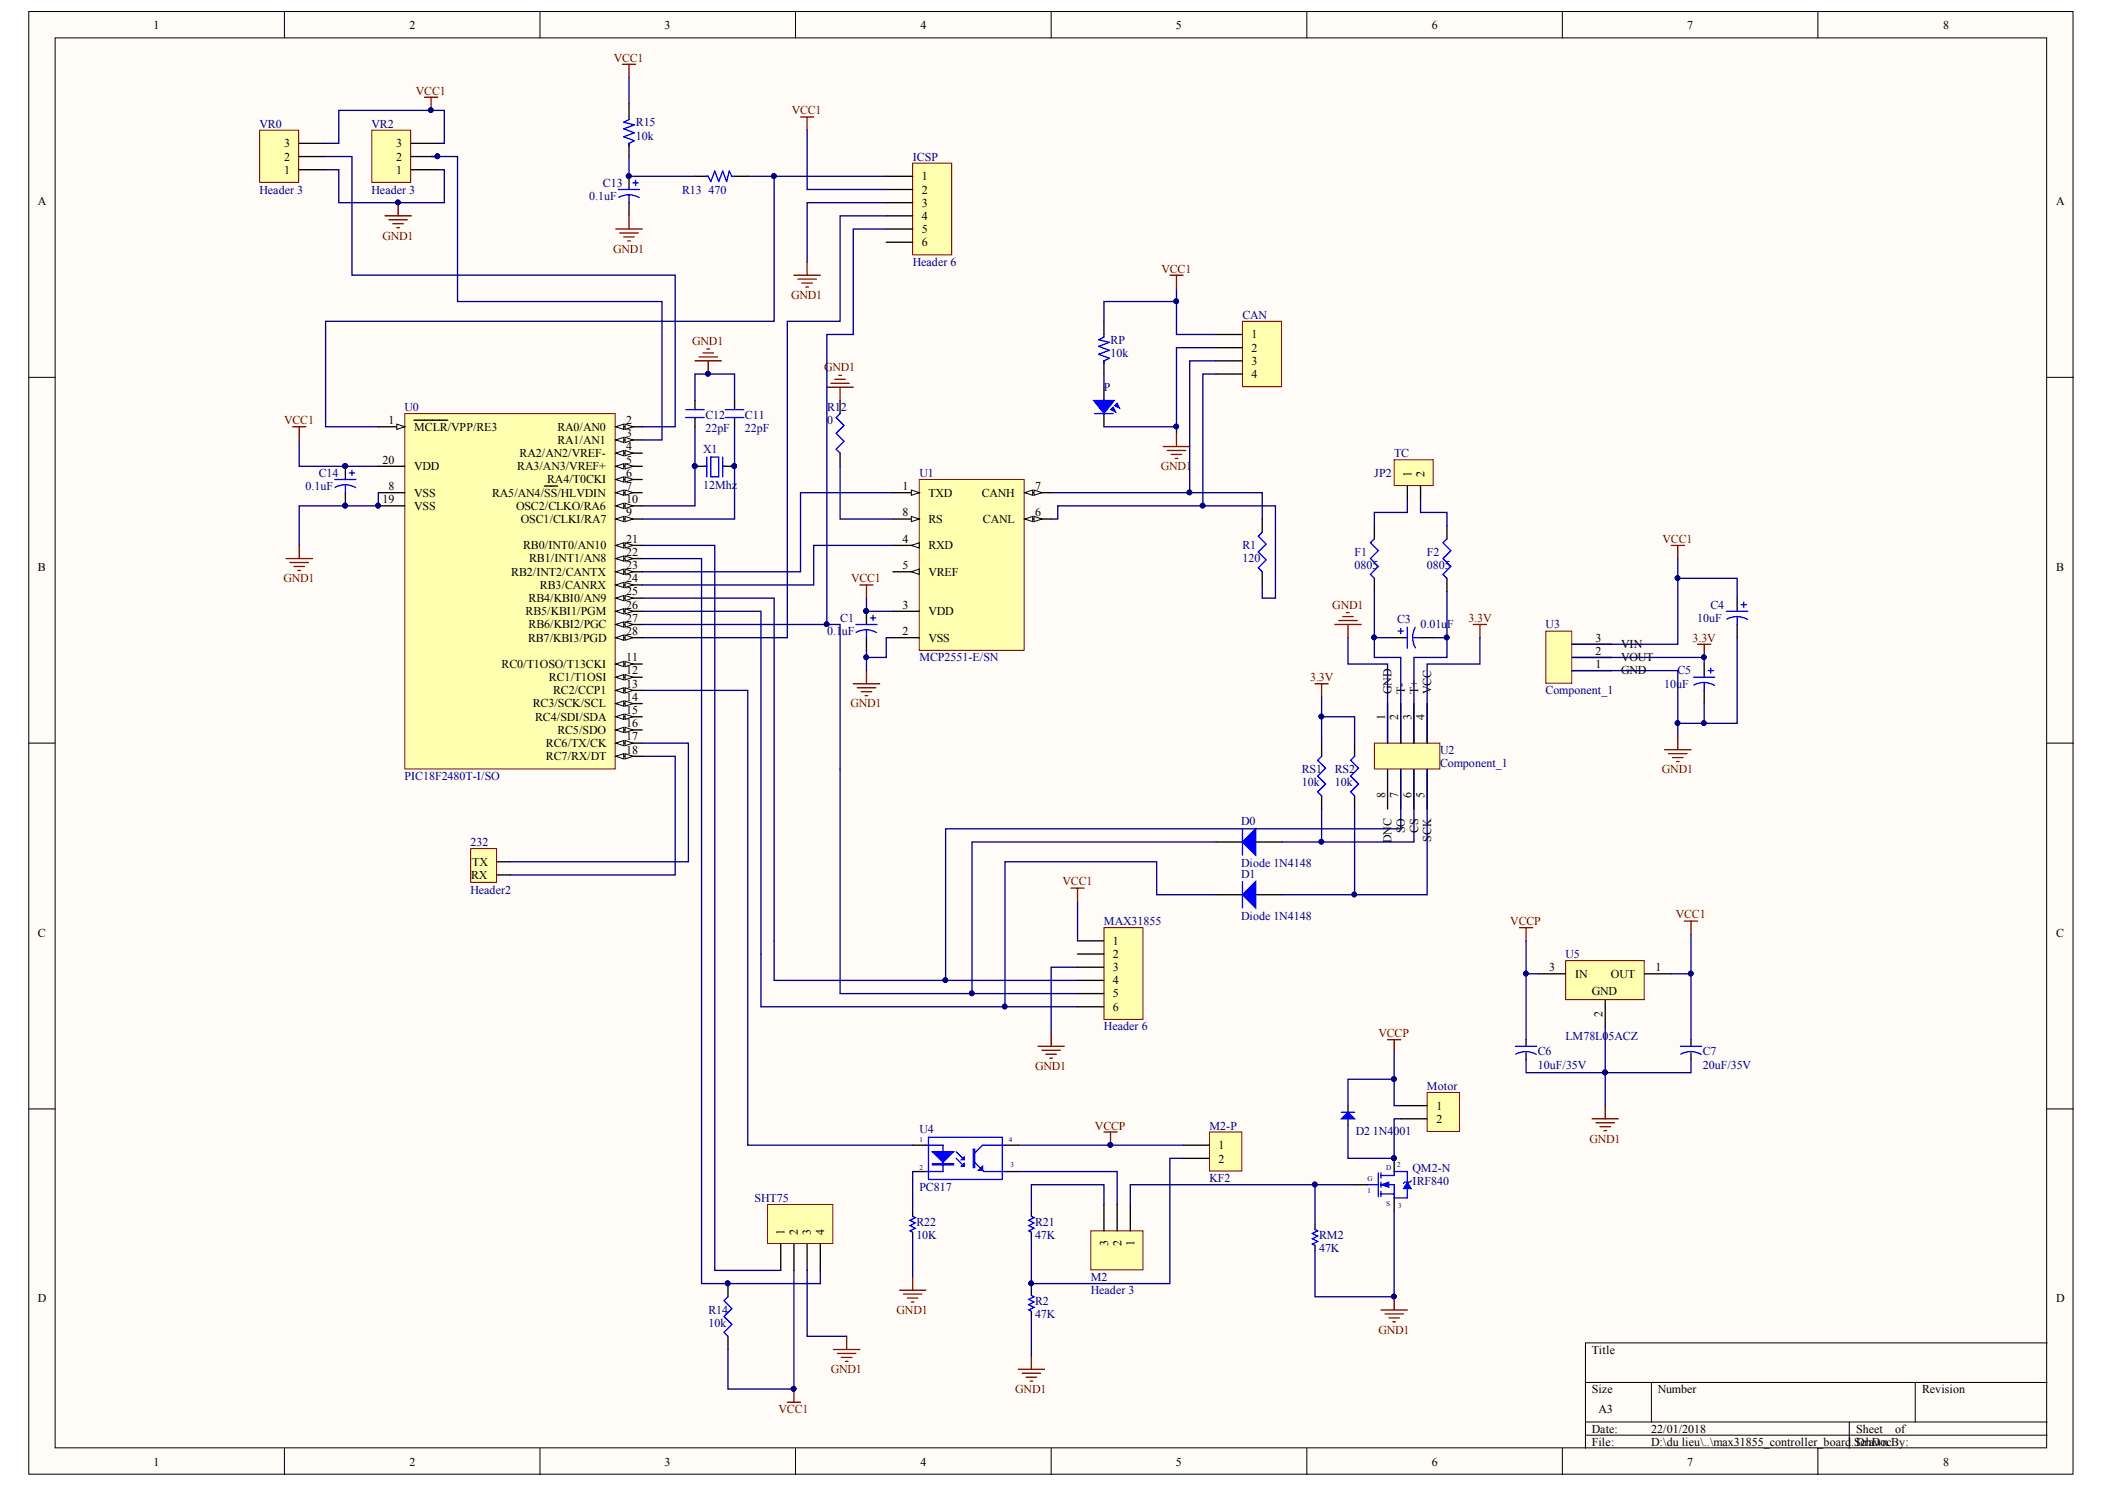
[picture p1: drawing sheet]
<svg xmlns="http://www.w3.org/2000/svg" width="297mm" height="210mm" viewBox="0 0 297 210" stroke-linecap="round" stroke-linejoin="round" font-family="sans-serif">
<defs><g id="words">
<g font-size="1.7">
<text x="21.7" y="4.1">1</text>
<text x="57.8" y="4.1">2</text>
<text x="93.8" y="4.1">3</text>
<text x="129.9" y="4.1">4</text>
<text x="165.9" y="4.1">5</text>
<text x="202" y="4.1">6</text>
<text x="238.1" y="4.1">7</text>
<text x="274.2" y="4.1">8</text>
<text x="40.1" y="22.6">2</text>
<text x="40.1" y="20.8">3</text>
<text x="55.9" y="22.6">2</text>
<text x="55.9" y="20.8">3</text>
<text x="5.3" y="28.9">A</text>
<text x="40.1" y="24.5">1</text>
<text x="55.9" y="24.5">1</text>
<text x="130.1" y="25.4">1</text>
<text x="130.1" y="27.3">2</text>
<text x="130.1" y="29.2">3</text>
<text x="290.2" y="28.9">A</text>
<text x="130.1" y="31">4</text>
<text x="130.1" y="32.9">5</text>
<text x="130.1" y="34.7">6</text>
<text x="176.6" y="47.7">1</text>
<text x="176.6" y="49.6">2</text>
<text x="176.6" y="51.5">3</text>
<text x="176.6" y="53.3">4</text>
<text x="54.8" y="59.8">1</text>
<text x="88.4" y="59.8">2</text>
<text x="54" y="65.4">20</text>
<text x="58.4" y="60.8">MCLR/VPP/RE3</text>
<text x="73.3" y="64.5">RA2/AN2/VREF-</text>
<text x="78.7" y="60.8">RA0/AN0</text>
<text x="78.7" y="62.6">RA1/AN1</text>
<text x="88.4" y="61.7">3</text>
<text x="88.4" y="63.5">4</text>
<text x="88.4" y="65.4">5</text>
<text x="54" y="71">19</text>
<text x="54.8" y="69.1">8</text>
<text x="58.4" y="70.1">VSS</text>
<text x="58.4" y="71.9">VSS</text>
<text x="58.4" y="66.3">VDD</text>
<text x="69.4" y="70.1">RA5/AN4/SS/HLVDIN</text>
<text x="72.8" y="71.9">OSC2/CLKO/RA6</text>
<text x="73" y="66.3">RA3/AN3/VREF+</text>
<text x="77.2" y="68.2">RA4/T0CKI</text>
<text x="88.4" y="67.3">6</text>
<text x="88.4" y="69.1">7</text>
<text x="88.4" y="71">10</text>
<text x="127.4" y="69.1">1</text>
<text x="131" y="70.1">TXD</text>
<text x="138.5" y="70.1">CANH</text>
<text x="146.1" y="69.1">7</text>
<text x="199.2" y="67.3" transform="rotate(-90 199.2 67.3)">1</text>
<text x="201" y="67.3" transform="rotate(-90 201 67.3)">2</text>
<text x="73.5" y="73.8">OSC1/CLKI/RA7</text>
<text x="73.8" y="77.5">RB0/INT0/AN10</text>
<text x="88.4" y="72.8">9</text>
<text x="88.4" y="76.6">21</text>
<text x="127.4" y="76.6">4</text>
<text x="127.4" y="72.8">8</text>
<text x="131" y="77.5">RXD</text>
<text x="131" y="73.8">RS</text>
<text x="138.7" y="73.8">CANL</text>
<text x="146.1" y="72.8">6</text>
<text x="5.3" y="80.5">B</text>
<text x="72.1" y="81.2">RB2/INT2/CANTX</text>
<text x="74.7" y="79.3">RB1/INT1/AN8</text>
<text x="76.2" y="83.1">RB3/CANRX</text>
<text x="88.4" y="78.4">22</text>
<text x="88.4" y="80.3">23</text>
<text x="88.4" y="82.1">24</text>
<text x="88.4" y="84">25</text>
<text x="127.4" y="80.3">5</text>
<text x="131" y="81.2">VREF</text>
<text x="290.2" y="80.5">B</text>
<text x="74.2" y="86.8">RB5/KBI1/PGM</text>
<text x="74.6" y="84.9">RB4/KBI0/AN9</text>
<text x="74.6" y="88.6">RB6/KBI2/PGC</text>
<text x="88.4" y="85.9">26</text>
<text x="88.4" y="87.7">27</text>
<text x="88.4" y="89.6">28</text>
<text x="127.4" y="89.6">2</text>
<text x="127.4" y="85.9">3</text>
<text x="131" y="86.8">VDD</text>
<text x="70.8" y="94.2">RC0/T1OSO/T13CKI</text>
<text x="74.5" y="90.5">RB7/KBI3/PGD</text>
<text x="88.4" y="93.3">11</text>
<text x="88.4" y="95.1">12</text>
<text x="131" y="90.5">VSS</text>
<text x="225.1" y="94.2">1</text>
<text x="225.1" y="92.4">2</text>
<text x="225.1" y="90.5">3</text>
<text x="228.8" y="95.1">GND</text>
<text x="228.8" y="93.3">VOUT</text>
<text x="228.8" y="91.4">VIN</text>
<text x="75.2" y="99.8">RC3/SCK/SCL</text>
<text x="75.5" y="101.7">RC4/SDI/SDA</text>
<text x="77.5" y="96.1">RC1/T1OSI</text>
<text x="78.1" y="97.9">RC2/CCP1</text>
<text x="88.4" y="97">13</text>
<text x="88.4" y="98.9">14</text>
<text x="88.4" y="100.7">15</text>
<text x="195.4" y="101.6" transform="rotate(-90 195.4 101.6)">1</text>
<text x="196.4" y="97.9" transform="rotate(-90 196.4 97.9)">GND</text>
<text x="197.3" y="101.6" transform="rotate(-90 197.3 101.6)">2</text>
<text x="198.2" y="97.9" transform="rotate(-90 198.2 97.9)">T-</text>
<text x="199.2" y="101.6" transform="rotate(-90 199.2 101.6)">3</text>
<text x="200.1" y="97.9" transform="rotate(-90 200.1 97.9)">T+</text>
<text x="201" y="101.6" transform="rotate(-90 201 101.6)">4</text>
<text x="202" y="97.9" transform="rotate(-90 202 97.9)">VCC</text>
<text x="77" y="105.4">RC6/TX/CK</text>
<text x="77" y="107.2">RC7/RX/DT</text>
<text x="78.7" y="103.5">RC5/SDO</text>
<text x="88.4" y="102.6">16</text>
<text x="88.4" y="104.4">17</text>
<text x="88.4" y="106.3">18</text>
<text x="195.4" y="112.6" transform="rotate(-90 195.4 112.6)">8</text>
<text x="197.3" y="112.6" transform="rotate(-90 197.3 112.6)">7</text>
<text x="199.2" y="112.6" transform="rotate(-90 199.2 112.6)">6</text>
<text x="201" y="112.6" transform="rotate(-90 201 112.6)">5</text>
<text x="196.4" y="119" transform="rotate(-90 196.4 119)">DN</text>
<text x="196.4" y="116.5" transform="rotate(-90 196.4 116.5)">C</text>
<text x="198.2" y="117.5" transform="rotate(-90 198.2 117.5)">SO</text>
<text x="200.1" y="117.5" transform="rotate(-90 200.1 117.5)">CS</text>
<text x="202" y="118.7" transform="rotate(-90 202 118.7)">SCK</text>
<text x="66.5" y="124">RX</text>
<text x="66.6" y="122.1">TX</text>
<text x="5.3" y="132.2">C</text>
<text x="157" y="133.3">1</text>
<text x="157" y="135.1">2</text>
<text x="157" y="137">3</text>
<text x="218.6" y="137">3</text>
<text x="222.3" y="137.9">IN</text>
<text x="227.3" y="137.9">OUT</text>
<text x="233.6" y="137">1</text>
<text x="290.2" y="132.2">C</text>
<text x="157" y="138.8">4</text>
<text x="157" y="140.7">5</text>
<text x="157" y="142.5">6</text>
<text x="224.6" y="140.4">GND</text>
<text x="226.1" y="143.4" transform="rotate(-90 226.1 143.4)">2</text>
<text x="202.7" y="156.6">1</text>
<text x="202.7" y="158.4">2</text>
<text x="171.9" y="162.1">1</text>
<text x="171.9" y="164">2</text>
<text x="110.7" y="174.1" transform="rotate(-90 110.7 174.1)">1</text>
<text x="112.6" y="174.1" transform="rotate(-90 112.6 174.1)">2</text>
<text x="114.4" y="174.1" transform="rotate(-90 114.4 174.1)">3</text>
<text x="116.3" y="174.1" transform="rotate(-90 116.3 174.1)">4</text>
<text x="156.4" y="175.8" transform="rotate(-90 156.4 175.8)">3</text>
<text x="158.2" y="175.8" transform="rotate(-90 158.2 175.8)">2</text>
<text x="160.1" y="175.8" transform="rotate(-90 160.1 175.8)">1</text>
<text x="5.3" y="183.7">D</text>
<text x="290.2" y="183.7">D</text>
<text x="224.6" y="191">Title</text>
<text x="224.6" y="196.5">Size</text>
<text x="233.9" y="196.5">Number</text>
<text x="271.2" y="196.5">Revision</text>
<text x="224.6" y="202.1">Date:</text>
<text x="224.6" y="204">File:</text>
<text x="225.6" y="199.3">A3</text>
<text x="233" y="202.1">22/01/2018</text>
<text x="233" y="204">D:\du lieu\..\max31855_controller_board.SchDoc</text>
<text x="261.9" y="202.1">Sheet</text>
<text x="261.9" y="204">Drawn By:</text>
<text x="267.4" y="202.1">of</text>
<text x="21.7" y="206.8">1</text>
<text x="57.8" y="206.8">2</text>
<text x="93.8" y="206.8">3</text>
<text x="129.9" y="206.8">4</text>
<text x="165.9" y="206.8">5</text>
<text x="202" y="206.8">6</text>
<text x="238.1" y="206.8">7</text>
<text x="274.2" y="206.8">8</text>
</g>
<g font-size="1.7" fill="#800000">
<text x="86.6" y="8.7">VCC1</text>
<text x="58.7" y="13.4">VCC1</text>
<text x="111.7" y="16.1">VCC1</text>
<text x="54" y="33.8">GND1</text>
<text x="86.5" y="35.7">GND1</text>
<text x="163.9" y="38.5">VCC1</text>
<text x="111.6" y="42.2">GND1</text>
<text x="97.7" y="48.7">GND1</text>
<text x="116.3" y="52.4">GND1</text>
<text x="40.1" y="59.8">VCC1</text>
<text x="163.8" y="66.3">GND1</text>
<text x="234.6" y="76.6">VCC1</text>
<text x="40" y="82.1">GND1</text>
<text x="120.1" y="82.1">VCC1</text>
<text x="188" y="85.9">GND1</text>
<text x="207.2" y="87.7">3.3V</text>
<text x="238.8" y="90.5">3.3V</text>
<text x="120" y="99.8">GND1</text>
<text x="184.9" y="96.1">3.3V</text>
<text x="234.5" y="109.1">GND1</text>
<text x="149.9" y="124.9">VCC1</text>
<text x="213.1" y="130.5">VCCP</text>
<text x="236.5" y="129.5">VCC1</text>
<text x="194.5" y="146.3">VCCP</text>
<text x="146.1" y="150.9">GND1</text>
<text x="154.5" y="159.4">VCCP</text>
<text x="224.3" y="161.2">GND1</text>
<text x="126.5" y="185.4">GND1</text>
<text x="194.5" y="188.2">GND1</text>
<text x="117.2" y="193.8">GND1</text>
<text x="143.3" y="196.5">GND1</text>
<text x="109.9" y="199.3">VCC1</text>
</g>
<g font-size="1.7" fill="#000080">
<text x="89.7" y="17.8">R15</text>
<text x="36.6" y="18">VR0</text>
<text x="52.4" y="18">VR2</text>
<text x="89.7" y="19.7">10k</text>
<text x="128.8" y="22.6">ICSP</text>
<text x="36.6" y="27.3">Header 3</text>
<text x="52.4" y="27.3">Header 3</text>
<text x="83.1" y="28.2">0.1uF</text>
<text x="85.1" y="26.4">C13</text>
<text x="96.2" y="27.3">R13</text>
<text x="100" y="27.3">470</text>
<text x="128.8" y="37.5">Header 6</text>
<text x="175.3" y="45">CAN</text>
<text x="156.7" y="48.5">RP</text>
<text x="156.7" y="50.4">10k</text>
<text x="57.1" y="58">U0</text>
<text x="99.5" y="59.1">C12</text>
<text x="105.1" y="59.1">C11</text>
<text x="116.7" y="59.8">0</text>
<text x="116.7" y="58">R12</text>
<text x="155.8" y="55.2">P</text>
<text x="99.2" y="64">X1</text>
<text x="99.5" y="60.9">22pF</text>
<text x="105.1" y="60.9">22pF</text>
<text x="196.7" y="64.5">TC</text>
<text x="43.1" y="69.1">0.1uF</text>
<text x="45" y="67.3">C14</text>
<text x="99.2" y="69">12Mhz</text>
<text x="129.7" y="67.3">U1</text>
<text x="193.9" y="67.3">JP2</text>
<text x="175.3" y="77.5">R1</text>
<text x="175.3" y="79.3">120</text>
<text x="191.1" y="80.3">0805</text>
<text x="191.1" y="78.4">F1</text>
<text x="201.4" y="80.3">0805</text>
<text x="201.4" y="78.4">F2</text>
<text x="116.7" y="89.6">0.1uF</text>
<text x="118.6" y="87.7">C1</text>
<text x="197.1" y="87.9">C3</text>
<text x="200.4" y="88.6">0.01uF</text>
<text x="218.1" y="88.6">U3</text>
<text x="239.5" y="87.7">10uF</text>
<text x="241.4" y="85.9">C4</text>
<text x="129.7" y="93.3">MCP2551-E/SN</text>
<text x="236.7" y="95.1">C5</text>
<text x="218.1" y="97.9">Component_1</text>
<text x="234.9" y="97">10uF</text>
<text x="203.2" y="106.3">U2</text>
<text x="57.1" y="110">PIC18F2480T-I/SO</text>
<text x="183.7" y="110.9">10k</text>
<text x="183.7" y="109.1">RS1</text>
<text x="188.3" y="110.9">10k</text>
<text x="188.3" y="109.1">RS2</text>
<text x="203.2" y="108.2">Component_1</text>
<text x="66.4" y="119.3">232</text>
<text x="175.1" y="116.4">D0</text>
<text x="175.1" y="122.4">Diode 1N4148</text>
<text x="175.1" y="123.8">D1</text>
<text x="66.4" y="126.1">Header2</text>
<text x="155.8" y="130.5">MAX31855</text>
<text x="175.1" y="129.8">Diode 1N4148</text>
<text x="220.9" y="135.1">U5</text>
<text x="155.8" y="145.3">Header 6</text>
<text x="217" y="148.9">C6</text>
<text x="220.9" y="146.7">LM78L05ACZ</text>
<text x="240.3" y="148.9">C7</text>
<text x="201.4" y="153.7">Motor</text>
<text x="217" y="150.7">10uF/35V</text>
<text x="240.3" y="150.7">20uF/35V</text>
<text x="129.7" y="159.9">U4</text>
<text x="170.7" y="159.4">M2-P</text>
<text x="191.3" y="160">D2 1N4001</text>
<text x="170.7" y="166.8">KF2</text>
<text x="199.3" y="165.3">QM2-N</text>
<text x="199.3" y="167.1">IRF840</text>
<text x="106.5" y="169.6">SHT75</text>
<text x="129.3" y="172.9">R22</text>
<text x="129.7" y="168.1">PC817</text>
<text x="146.1" y="172.9">R21</text>
<text x="129.3" y="174.7">10K</text>
<text x="146.1" y="174.7">47K</text>
<text x="186.1" y="174.7">RM2</text>
<text x="186.1" y="176.6">47K</text>
<text x="100" y="185.4">R14</text>
<text x="146.1" y="184">R2</text>
<text x="146.1" y="185.9">47K</text>
<text x="153.9" y="180.7">M2</text>
<text x="153.9" y="182.6">Header 3</text>
<text x="100" y="187.2">10k</text>
</g>
<g font-size="1" fill="#000080">
<text x="129.7" y="161.1">1</text>
<text x="142.3" y="161.1">4</text>
<text x="129.7" y="165">2</text>
<text x="142.6" y="164.7">3</text>
<text x="193" y="166.5">G</text>
<text x="195.6" y="165">D</text>
<text x="197.1" y="164.7">2</text>
<text x="193" y="168.2">1</text>
<text x="195.6" y="170.1">S</text>
<text x="197.3" y="170.4">3</text>
</g>
</g></defs>
<g fill="#fffcf8" stroke="#000" stroke-width=".14">
<path d="M4.1 1.6h288.4v206.4h-288.4z"/>
<path d="M7.8 5.3h281v198.9h-281z"/>
</g>
<g fill="none" stroke="#000" stroke-width=".14">
<path d="M40.1 1.6v3.7M76.2 1.6v3.7M112.3 1.6v3.7M148.3 1.6v3.7M184.4 1.6v3.7M220.5 1.6v3.7M256.5 1.6v3.7M4.1 53.2h3.7M288.9 53.2h3.7M4.1 104.8h3.7M288.9 104.8h3.7M4.1 156.4h3.7"/>
<path d="M288.9 156.4h3.7M223.7 195h65.2M233 195v5.6M270.3 195v5.6M288.9 189.4h-65.2v14.9M40.1 204.3v3.7M76.2 204.3v3.7M112.3 204.3v3.7M148.3 204.3v3.7M184.4 204.3v3.7M220.5 204.3v3.7M223.7 200.6h65.2"/>
<path d="M223.7 202.5h65.2M256.5 204.3v3.7M261 200.6v3.7"/>
</g>
<path d="M218.1 89h3.7v7.4h-3.7z" fill="#ffffb0" stroke="#800000" stroke-width=".14"/>
<path d="M221.9 94.6h5.5M221.9 92.7h5.5M221.9 90.9h5.5" fill="none" stroke="#000" stroke-width=".19"/>
<path d="M193.9 104.8h9.3v3.7h-9.3z" fill="#ffffb0" stroke="#800000" stroke-width=".14"/>
<g fill="none" stroke="#000" stroke-width=".19">
<path d="M193.9 74.1v1.9M204.2 74.1v1.9M193.9 81.6v1.8M195.8 99.2v5.6M196.7 90h1.9M197.7 99.2v5.6M199.5 99.2v5.6M200.5 90h1.8M201.4 99.2v5.6M204.2 81.6v1.8M240.5 93.7v1.8M240.5 97.4v1.8"/>
<path d="M245.1 84.4v1.8M245.1 88.1v1.9M195.8 108.5v5.6M197.7 108.5v5.6M199.5 108.5v5.6M201.4 108.5v5.6"/>
</g>
<g fill="none" stroke="#800000" stroke-width=".19">
<path d="M235.8 76.9h1.9M236.8 76.9v1.9M188.4 88.1h3.7M188.9 87.5h2.6M189.5 87h1.5M190 86.4h.4M190.2 88.1v1.9M207.9 88.1h1.9M208.8 88.1v1.9M239.5 90.9h1.9M240.5 90.9v1.8M234.9 105.8h3.7"/>
<path d="M235.5 106.3h2.6M236 106.9h1.5M236.6 107.4h.3M236.8 103.9v1.9"/>
</g>
<path d="M236.8 78.8v12.1h-14.9M190.2 90v3.7h5.6v11.1M193.9 83.4v6.6M196.7 90h-2.8v2.7h3.8v12.1M202.3 90h1.9v2.7h-4.7v12.1M204.2 83.4v6.6M208.8 90v3.7h-7.4v11.1M221.9 94.6h14.9v9.3M221.9 92.7h18.6v1M236.8 81.6h8.3v2.8M240.5 99.2v2.8M245.1 90v12h-8.3" fill="none" stroke="#000080" stroke-width=".19"/>
<g fill="#000080" stroke="#000080" stroke-width=".14">
<circle cx="236.7" cy="102" r=".33"/>
<circle cx="236.7" cy="81.5" r=".33"/>
<circle cx="240.4" cy="102" r=".33"/>
<circle cx="240.4" cy="92.7" r=".33"/>
<circle cx="193.9" cy="89.9" r=".33"/>
<circle cx="204.1" cy="89.9" r=".33"/>
</g>
<g fill="none" stroke="#00f" stroke-width=".19">
<path d="M193.9 76l-.5 .6 1.1 1.1-1.1 1.1 1.1 1.1-1.1 1.1 .5 .6M204.2 76l-.6 .6 1.1 1.1-1.1 1.1 1.1 1.1-1.1 1.1 .6 .6M197.3 89h.7M197.7 88.7v.7M198.6 88.5v2.9M199.3 90h1.2M199.3 90l.1 .7 .3 .7M199.7 88.5l-.3 .7-.1 .8M239 95.5h3M240.5 96.3l.7 .1 .7 .3M240.5 96.3l-.8 .1-.7 .2M240.5 96.3v1.1"/>
<path d="M241 94.6h.8M241.4 94.2v.8M243.6 86.2h3M245.1 87l.8 .1 .7 .3M245.1 87l-.7 .1-.7 .2M245.1 87v1.1M245.7 85.3h.7M246.1 84.9v.8"/>
</g>
<path d="M196.7 64.8h5.5v3.7h-5.5z" fill="#ffffb0" stroke="#800000" stroke-width=".14"/>
<path d="M198.6 68.6v1.8M200.5 68.6v1.8" fill="none" stroke="#000" stroke-width=".19"/>
<path d="M42.2 62.1v3.7h11.2M198.6 70.4v1.9h-4.7v1.8M200.5 70.4v1.9h3.7v1.8" fill="none" stroke="#000080" stroke-width=".19"/>
<path d="M98.1 50.9h3.7M98.6 50.3h2.6M99.2 49.8h1.5M99.7 49.2h.4M99.9 50.9v1.9M40.4 78.8h3.7M40.9 79.4h2.6M41.3 60.2h1.9M41.5 79.9h1.5M42.2 60.2v1.9M42.2 76.9v1.9M42 80.5h.4" fill="none" stroke="#800000" stroke-width=".19"/>
<g fill="#000080" stroke="#000080" stroke-width=".14">
<circle cx="99.9" cy="52.7" r=".33"/>
<circle cx="48.7" cy="65.7" r=".33"/>
</g>
<path d="M129.7 67.6h14.8v24.1h-14.8z" fill="#ffffb0" stroke="#800000" stroke-width=".14"/>
<path d="M126 69.5h3.7" fill="none" stroke="#000" stroke-width=".19"/>
<path d="M128.6 69.1l1.1 .4-1.1 .4z" fill="#fffcf8"/>
<path d="M128.6 69.1l1.1 .4-1.1 .4z" fill="none" stroke="#000" stroke-width=".14"/>
<path d="M126 76.9h3.7M126 90h3.7M126 86.2h3.7" fill="none" stroke="#000" stroke-width=".19"/>
<path d="M128.6 76.9l1.1-.3v.7z" fill="#fffcf8"/>
<path d="M128.6 76.9l1.1-.3v.7z" fill="none" stroke="#000" stroke-width=".14"/>
<path d="M126 80.7h3.7" fill="none" stroke="#000" stroke-width=".19"/>
<path d="M128.6 80.7l1.1-.4v.7z" fill="#fffcf8"/>
<path d="M128.6 80.7l1.1-.4v.7z" fill="none" stroke="#000" stroke-width=".14"/>
<path d="M144.6 73.2h3.7" fill="none" stroke="#000" stroke-width=".19"/>
<path d="M144.6 73.2l1.1-.4v.8z" fill="#fffcf8"/>
<path d="M144.6 73.2l1.1-.4v.8z" fill="none" stroke="#000" stroke-width=".14"/>
<path d="M145.9 72.8l1.1 .4-1.1 .4z" fill="#fffcf8"/>
<path d="M145.9 72.8l1.1 .4-1.1 .4z" fill="none" stroke="#000" stroke-width=".14"/>
<path d="M144.6 69.5h3.7" fill="none" stroke="#000" stroke-width=".19"/>
<path d="M144.6 69.5l1.1-.4v.8z" fill="#fffcf8"/>
<path d="M144.6 69.5l1.1-.4v.8z" fill="none" stroke="#000" stroke-width=".14"/>
<path d="M145.9 69.1l1.1 .4-1.1 .4z" fill="#fffcf8"/>
<path d="M145.9 69.1l1.1 .4-1.1 .4z" fill="none" stroke="#000" stroke-width=".14"/>
<path d="M126 73.2h3.7" fill="none" stroke="#000" stroke-width=".19"/>
<path d="M128.6 72.8l1.1 .4-1.1 .4z" fill="#fffcf8"/>
<path d="M128.6 72.8l1.1 .4-1.1 .4z" fill="none" stroke="#000" stroke-width=".14"/>
<path d="M98.1 56.5v-3.7h5.6v3.7M98.1 60.2v11.2h-7.5M118.5 65.8v7.4h7.5M126 69.5h-13v11.2h-22.4M126 76.9h-11.2v5.6h-24.2M122.3 84.4v1.8h3.7" fill="none" stroke="#000080" stroke-width=".19"/>
<path d="M116.7 54.6h3.7M117.2 54.1h2.6M117.8 53.5h1.5M118.4 52.9h.3M118.5 54.6v1.9M120.4 96.5h3.7M121 97h2.6M121.3 82.5h1.9M121.5 97.6h1.5M122.1 98.1h.4M122.3 82.5v1.9M122.3 94.6v1.9" fill="none" stroke="#800000" stroke-width=".19"/>
<path d="M98.1 56.5v1.3M98.1 58.9v1.3M103.7 56.5v1.3M103.7 58.9v1.3M118.5 56.5v1.8M98.1 65.8h1.6M102 65.8h1.7M118.5 63.9v1.9M122.3 86.2v1.9M122.3 90v1.8" fill="none" stroke="#000" stroke-width=".19"/>
<g fill="#000080" stroke="#000080" stroke-width=".14">
<circle cx="122.2" cy="86.2" r=".33"/>
<circle cx="98" cy="65.7" r=".33"/>
<circle cx="103.6" cy="65.7" r=".33"/>
<circle cx="99.9" cy="52.7" r=".33"/>
</g>
<g fill="none" stroke="#00f" stroke-width=".19">
<path d="M96.8 58.9h2.6M96.8 57.8h2.6M102.4 58.9h2.6M102.4 57.8h2.6M118.5 58.3l-.5 .6 1.1 1.1-1.1 1.1 1.1 1.1-1.1 1.2 .5 .5M99.4 65.8h.3M99.7 64.5v2.8M100.3 64.5h1.1v2.8h-1.1zM102 64.5v2.8M102 65.8h.4M120.8 88.1h3M122.3 88.8l.7 .1 .7 .3"/>
<path d="M122.3 88.8l-.8 .1-.7 .3M122.3 88.8v1.2M122.8 87.2h.8M123.2 86.8v.7"/>
</g>
<path d="M155.8 130.9h5.5v12.9h-5.5z" fill="#ffffb0" stroke="#800000" stroke-width=".14"/>
<path d="M152.1 132.7h3.7M152.1 134.6h3.7M152.1 136.4h3.7M152.1 138.3h3.7M152.1 140.2h3.7M152.1 142h3.7" fill="none" stroke="#000" stroke-width=".19"/>
<path d="M125.1 30.4h-6.6v14.9h-7.4v44.7h-20.5M103.7 60.2v13h-13.1M90.6 84.4h18.6v53.9h42.9M90.6 88.1h27.9v52.1h33.6M90.6 86.2h16.8v55.8h44.7M152.1 136.4h-3.8v9.3M152.1 127.1v5.6" fill="none" stroke="#000080" stroke-width=".19"/>
<path d="M151.1 125.3h1.9M152.1 125.3v1.8M146.5 147.6h3.7M147 148.2h2.6M147.6 148.7h1.5M148.1 149.3h.4M148.3 145.7v1.9" fill="none" stroke="#800000" stroke-width=".19"/>
<g fill="#000080" stroke="#000080" stroke-width=".14">
<circle cx="116.6" cy="88.1" r=".33"/>
<circle cx="103.6" cy="65.7" r=".33"/>
<circle cx="141.8" cy="142" r=".33"/>
<circle cx="133.4" cy="138.3" r=".33"/>
<circle cx="137.1" cy="140.1" r=".33"/>
</g>
<path d="M175.3 45.3h5.5v9.2h-5.5z" fill="#ffffb0" stroke="#800000" stroke-width=".14"/>
<path d="M171.6 47.2h3.7M171.6 49h3.7M171.6 50.9h3.7M171.6 52.8h3.7" fill="none" stroke="#000" stroke-width=".19"/>
<path d="M166 40.7v6.5h5.6M171.6 49h-5.6v12.1M171.6 50.9h-3.7v18.6h-19.6M171.6 52.8h-1.9v18.6h-20.4v1.8h-1M167.9 69.5h10.2v3.7M122.3 91.8v2.8M126 90h-.9v2.7h-2.8" fill="none" stroke="#000080" stroke-width=".19"/>
<g fill="#000080" stroke="#000080" stroke-width=".14">
<circle cx="166" cy="42.5" r=".33"/>
<circle cx="166" cy="60.2" r=".33"/>
<circle cx="167.8" cy="69.5" r=".33"/>
<circle cx="169.7" cy="71.3" r=".33"/>
<circle cx="122.2" cy="92.7" r=".33"/>
</g>
<path d="M165.1 38.8h1.8M166 38.8v1.9M164.2 63h3.7M164.7 63.5h2.6M165.3 64.1h1.5M165.8 64.7h.4M166 61.1v1.9" fill="none" stroke="#800000" stroke-width=".19"/>
<path d="M128.8 23h5.5v13h-5.5z" fill="#ffffb0" stroke="#800000" stroke-width=".14"/>
<path d="M88.8 24.9v1.8M88.8 28.6v1.8M125.1 24.9h3.7M125.1 26.7h3.7M125.1 28.6h3.7M125.1 30.4h3.7M125.1 32.3h3.7M125.1 34.2h3.7M178.1 73.2v1.9M178.1 80.7v1.8" fill="none" stroke="#000" stroke-width=".19"/>
<path d="M88.8 10.9v3.7M113.9 18.4v8.3h11.2M105.5 24.9h19.6M109.2 24.9v20.4h-63.3v14.9h7.5M125.1 28.6h-11.2v8.4M125.1 32.3h-4.7v14.9h-3.7v40.9" fill="none" stroke="#000080" stroke-width=".19"/>
<g fill="none" stroke="#800000" stroke-width=".19">
<path d="M87.8 9.1h1.9M88.8 9.1v1.8M113 16.5h1.8M113.9 16.5v1.9M86.9 32.3h3.7M87.5 32.9h2.6M88 33.4h1.5M88.6 34h.3M88.8 30.4v1.9M112 38.8h3.8M112.6 39.4h2.6M113.1 39.9h1.5"/>
<path d="M113.9 37v1.8M113.7 40.5h.4"/>
</g>
<g fill="#000080" stroke="#000080" stroke-width=".14">
<circle cx="116.6" cy="88.1" r=".33"/>
<circle cx="88.7" cy="24.8" r=".33"/>
<circle cx="109.2" cy="24.8" r=".33"/>
</g>
<path d="M87.3 26.7h2.9M88.8 27.5l.7 .1 .7 .3M88.8 27.5l-.8 .1-.7 .2M88.8 27.5v1.1M89.3 25.8h.8M89.7 25.4v.8M178.1 75.1l-.5 .5 1.1 1.2-1.1 1.1 1.1 1.1-1.1 1.1 .5 .6" fill="none" stroke="#00f" stroke-width=".19"/>
<path d="M66.4 119.7h3.7v4.8h-3.7z" fill="#ffffb0" stroke="#800000" stroke-width=".14"/>
<path d="M88.8 14.6v1.9M88.8 20.2v1.9M98.1 24.9h1.8M103.7 24.9h1.8M70.1 123.4h1.9M70.1 121.6h1.9" fill="none" stroke="#000" stroke-width=".19"/>
<path d="M88.8 22.1v2.8h9.3M90.6 104.8h6.5v16.8h-25.1M90.6 106.7h4.7v16.7h-23.3" fill="none" stroke="#000080" stroke-width=".19"/>
<path d="M88.8 16.5v.4l-.8 .3 1.5 .4-1.5 .6 1.5 .5-1.5 .6 1.5 .5-.7 .4v.4M99.6 24.9h.3l.4 .7 .6-1.5 .5 1.5 .6-1.5 .5 1.5 .4-1.5 .4 .8h.4" fill="none" stroke="#00f" stroke-width=".19"/>
<circle cx="88.7" cy="24.8" r=".33" fill="#000080" stroke="#000080" stroke-width=".14"/>
<path d="M157.3 57.2l.3-.3 .4 .7z" fill="#00f"/>
<path d="M157.3 57.2l.3-.3 .4 .7z" fill="none" stroke="#00f" stroke-width=".14"/>
<path d="M156.7 57.8l.4-.4 .4 .8z" fill="#00f"/>
<path d="M156.7 57.8l.4-.4 .4 .8z" fill="none" stroke="#00f" stroke-width=".14"/>
<path d="M154.3 56.5h3l-1.5 1.8z" fill="#00f"/>
<path d="M154.3 56.5h3l-1.5 1.8z" fill="none" stroke="#00f" stroke-width=".14"/>
<path d="M154.5 58.3h2.6M155.8 47.2v.4l-.8 .3 1.5 .4-1.5 .6 1.5 .5-1.5 .6 1.5 .5-.7 .4v.4M155.8 56.3v.6M155.8 58.2v.3M47.2 67.6h3M48.7 68.4l.8 .1 .7 .3M48.7 68.4l-.7 .1-.7 .2M48.7 68.4v1.1M49.3 66.7h.7M49.7 66.3v.8" fill="none" stroke="#00f" stroke-width=".19"/>
<path d="M155.8 45.3v1.9M155.8 50.9v1.9M155.8 54.6v1.9M155.8 58.3v1.9M48.7 65.8v1.8M48.7 69.5v1.9" fill="none" stroke="#000" stroke-width=".19"/>
<path d="M155.8 52.8v1.8M166 42.5h-10.2v2.8M53.4 69.5v1.9h-11.2v5.5M155.8 60.2h10.2" fill="none" stroke="#000080" stroke-width=".19"/>
<g fill="#000080" stroke="#000080" stroke-width=".14">
<circle cx="166" cy="42.5" r=".33"/>
<circle cx="166" cy="60.2" r=".33"/>
<circle cx="48.7" cy="65.7" r=".33"/>
<circle cx="48.7" cy="71.3" r=".33"/>
<circle cx="53.3" cy="71.3" r=".33"/>
</g>
<path d="M57.1 58.3h29.7v50.2h-29.7z" fill="#ffffb0" stroke="#800000" stroke-width=".14"/>
<path d="M53.4 60.2h3.7" fill="none" stroke="#000" stroke-width=".19"/>
<path d="M56 59.8l1.1 .4-1.1 .4z" fill="#fffcf8"/>
<path d="M56 59.8l1.1 .4-1.1 .4z" fill="none" stroke="#000" stroke-width=".14"/>
<path d="M58.4 59.3h4.8M86.9 60.2h3.7" fill="none" stroke="#000" stroke-width=".19"/>
<path d="M86.9 60.2l1.1-.4v.8z" fill="#fffcf8"/>
<path d="M86.9 60.2l1.1-.4v.8z" fill="none" stroke="#000" stroke-width=".14"/>
<path d="M88.2 59.8l1.1 .4-1.1 .4z" fill="#fffcf8"/>
<path d="M88.2 59.8l1.1 .4-1.1 .4z" fill="none" stroke="#000" stroke-width=".14"/>
<path d="M86.9 62.1h3.7" fill="none" stroke="#000" stroke-width=".19"/>
<path d="M86.9 62.1l1.1-.4v.7z" fill="#fffcf8"/>
<path d="M86.9 62.1l1.1-.4v.7z" fill="none" stroke="#000" stroke-width=".14"/>
<path d="M88.2 61.7l1.1 .4-1.1 .3z" fill="#fffcf8"/>
<path d="M88.2 61.7l1.1 .4-1.1 .3z" fill="none" stroke="#000" stroke-width=".14"/>
<path d="M86.9 63.9h3.7" fill="none" stroke="#000" stroke-width=".19"/>
<path d="M86.9 63.9l1.1-.4v.8z" fill="#fffcf8"/>
<path d="M86.9 63.9l1.1-.4v.8z" fill="none" stroke="#000" stroke-width=".14"/>
<path d="M88.2 63.5l1.1 .4-1.1 .4z" fill="#fffcf8"/>
<path d="M88.2 63.5l1.1 .4-1.1 .4z" fill="none" stroke="#000" stroke-width=".14"/>
<path d="M86.9 65.8h3.7" fill="none" stroke="#000" stroke-width=".19"/>
<path d="M86.9 65.8l1.1-.4v.8z" fill="#fffcf8"/>
<path d="M86.9 65.8l1.1-.4v.8z" fill="none" stroke="#000" stroke-width=".14"/>
<path d="M88.2 65.4l1.1 .4-1.1 .4z" fill="#fffcf8"/>
<path d="M88.2 65.4l1.1 .4-1.1 .4z" fill="none" stroke="#000" stroke-width=".14"/>
<path d="M86.9 67.6h3.7" fill="none" stroke="#000" stroke-width=".19"/>
<path d="M86.9 67.6l1.1-.3v.7z" fill="#fffcf8"/>
<path d="M86.9 67.6l1.1-.3v.7z" fill="none" stroke="#000" stroke-width=".14"/>
<path d="M88.2 67.3l1.1 .3-1.1 .4z" fill="#fffcf8"/>
<path d="M88.2 67.3l1.1 .3-1.1 .4z" fill="none" stroke="#000" stroke-width=".14"/>
<path d="M86.9 69.5h3.7" fill="none" stroke="#000" stroke-width=".19"/>
<path d="M86.9 69.5l1.1-.4v.8z" fill="#fffcf8"/>
<path d="M86.9 69.5l1.1-.4v.8z" fill="none" stroke="#000" stroke-width=".14"/>
<path d="M88.2 69.1l1.1 .4-1.1 .4z" fill="#fffcf8"/>
<path d="M88.2 69.1l1.1 .4-1.1 .4z" fill="none" stroke="#000" stroke-width=".14"/>
<path d="M53.4 69.5h3.7M76.8 68.6h1.9M86.9 73.2h3.7" fill="none" stroke="#000" stroke-width=".19"/>
<path d="M86.9 73.2l1.1-.4v.8z" fill="#fffcf8"/>
<path d="M86.9 73.2l1.1-.4v.8z" fill="none" stroke="#000" stroke-width=".14"/>
<path d="M88.2 72.8l1.1 .4-1.1 .4z" fill="#fffcf8"/>
<path d="M88.2 72.8l1.1 .4-1.1 .4z" fill="none" stroke="#000" stroke-width=".14"/>
<path d="M86.9 71.4h3.7" fill="none" stroke="#000" stroke-width=".19"/>
<path d="M86.9 71.4l1.1-.4v.7z" fill="#fffcf8"/>
<path d="M86.9 71.4l1.1-.4v.7z" fill="none" stroke="#000" stroke-width=".14"/>
<path d="M88.2 71l1.1 .4-1.1 .3z" fill="#fffcf8"/>
<path d="M88.2 71l1.1 .4-1.1 .3z" fill="none" stroke="#000" stroke-width=".14"/>
<path d="M86.9 93.7h3.7" fill="none" stroke="#000" stroke-width=".19"/>
<path d="M86.9 93.7l1.1-.4v.7z" fill="#fffcf8"/>
<path d="M86.9 93.7l1.1-.4v.7z" fill="none" stroke="#000" stroke-width=".14"/>
<path d="M88.2 93.3l1.1 .4-1.1 .3z" fill="#fffcf8"/>
<path d="M88.2 93.3l1.1 .4-1.1 .3z" fill="none" stroke="#000" stroke-width=".14"/>
<path d="M86.9 95.5h3.7" fill="none" stroke="#000" stroke-width=".19"/>
<path d="M86.9 95.5l1.1-.3v.7z" fill="#fffcf8"/>
<path d="M86.9 95.5l1.1-.3v.7z" fill="none" stroke="#000" stroke-width=".14"/>
<path d="M88.2 95.2l1.1 .3-1.1 .4z" fill="#fffcf8"/>
<path d="M88.2 95.2l1.1 .3-1.1 .4z" fill="none" stroke="#000" stroke-width=".14"/>
<path d="M86.9 97.4h3.7" fill="none" stroke="#000" stroke-width=".19"/>
<path d="M86.9 97.4l1.1-.4v.8z" fill="#fffcf8"/>
<path d="M86.9 97.4l1.1-.4v.8z" fill="none" stroke="#000" stroke-width=".14"/>
<path d="M88.2 97l1.1 .4-1.1 .4z" fill="#fffcf8"/>
<path d="M88.2 97l1.1 .4-1.1 .4z" fill="none" stroke="#000" stroke-width=".14"/>
<path d="M86.9 99.2h3.7" fill="none" stroke="#000" stroke-width=".19"/>
<path d="M86.9 99.2l1.1-.3v.7z" fill="#fffcf8"/>
<path d="M86.9 99.2l1.1-.3v.7z" fill="none" stroke="#000" stroke-width=".14"/>
<path d="M88.2 98.9l1.1 .3-1.1 .4z" fill="#fffcf8"/>
<path d="M88.2 98.9l1.1 .3-1.1 .4z" fill="none" stroke="#000" stroke-width=".14"/>
<path d="M86.9 101.1h3.7" fill="none" stroke="#000" stroke-width=".19"/>
<path d="M86.9 101.1l1.1-.4v.8z" fill="#fffcf8"/>
<path d="M86.9 101.1l1.1-.4v.8z" fill="none" stroke="#000" stroke-width=".14"/>
<path d="M88.2 100.7l1.1 .4-1.1 .4z" fill="#fffcf8"/>
<path d="M88.2 100.7l1.1 .4-1.1 .4z" fill="none" stroke="#000" stroke-width=".14"/>
<path d="M86.9 103h3.7" fill="none" stroke="#000" stroke-width=".19"/>
<path d="M86.9 103l1.1-.4v.7z" fill="#fffcf8"/>
<path d="M86.9 103l1.1-.4v.7z" fill="none" stroke="#000" stroke-width=".14"/>
<path d="M88.2 102.6l1.1 .4-1.1 .3z" fill="#fffcf8"/>
<path d="M88.2 102.6l1.1 .4-1.1 .3z" fill="none" stroke="#000" stroke-width=".14"/>
<path d="M86.9 104.8h3.7" fill="none" stroke="#000" stroke-width=".19"/>
<path d="M86.9 104.8l1.1-.3v.7z" fill="#fffcf8"/>
<path d="M86.9 104.8l1.1-.3v.7z" fill="none" stroke="#000" stroke-width=".14"/>
<path d="M88.2 104.5l1.1 .3-1.1 .4z" fill="#fffcf8"/>
<path d="M88.2 104.5l1.1 .3-1.1 .4z" fill="none" stroke="#000" stroke-width=".14"/>
<path d="M86.9 106.7h3.7" fill="none" stroke="#000" stroke-width=".19"/>
<path d="M86.9 106.7l1.1-.4v.8z" fill="#fffcf8"/>
<path d="M86.9 106.7l1.1-.4v.8z" fill="none" stroke="#000" stroke-width=".14"/>
<path d="M88.2 106.3l1.1 .4-1.1 .4z" fill="#fffcf8"/>
<path d="M88.2 106.3l1.1 .4-1.1 .4z" fill="none" stroke="#000" stroke-width=".14"/>
<path d="M53.4 71.4h3.7M53.4 65.8h3.7M86.9 76.9h3.7" fill="none" stroke="#000" stroke-width=".19"/>
<circle cx="53.3" cy="71.3" r=".33" fill="#000080" stroke="#000080" stroke-width=".14"/>
<path d="M86.9 76.9l1.1-.3v.7z" fill="#fffcf8"/>
<path d="M86.9 76.9l1.1-.3v.7z" fill="none" stroke="#000" stroke-width=".14"/>
<path d="M88.2 76.6l1.1 .3-1.1 .4z" fill="#fffcf8"/>
<path d="M88.2 76.6l1.1 .3-1.1 .4z" fill="none" stroke="#000" stroke-width=".14"/>
<path d="M86.9 78.8h3.7" fill="none" stroke="#000" stroke-width=".19"/>
<path d="M86.9 78.8l1.1-.4v.8z" fill="#fffcf8"/>
<path d="M86.9 78.8l1.1-.4v.8z" fill="none" stroke="#000" stroke-width=".14"/>
<path d="M88.2 78.4l1.1 .4-1.1 .4z" fill="#fffcf8"/>
<path d="M88.2 78.4l1.1 .4-1.1 .4z" fill="none" stroke="#000" stroke-width=".14"/>
<path d="M86.9 80.7h3.7" fill="none" stroke="#000" stroke-width=".19"/>
<path d="M86.9 80.7l1.1-.4v.7z" fill="#fffcf8"/>
<path d="M86.9 80.7l1.1-.4v.7z" fill="none" stroke="#000" stroke-width=".14"/>
<path d="M88.2 80.3l1.1 .4-1.1 .3z" fill="#fffcf8"/>
<path d="M88.2 80.3l1.1 .4-1.1 .3z" fill="none" stroke="#000" stroke-width=".14"/>
<path d="M86.9 82.5h3.7" fill="none" stroke="#000" stroke-width=".19"/>
<path d="M86.9 82.5l1.1-.4v.8z" fill="#fffcf8"/>
<path d="M86.9 82.5l1.1-.4v.8z" fill="none" stroke="#000" stroke-width=".14"/>
<path d="M88.2 82.1l1.1 .4-1.1 .4z" fill="#fffcf8"/>
<path d="M88.2 82.1l1.1 .4-1.1 .4z" fill="none" stroke="#000" stroke-width=".14"/>
<path d="M86.9 84.4h3.7" fill="none" stroke="#000" stroke-width=".19"/>
<path d="M86.9 84.4l1.1-.4v.7z" fill="#fffcf8"/>
<path d="M86.9 84.4l1.1-.4v.7z" fill="none" stroke="#000" stroke-width=".14"/>
<path d="M88.2 84l1.1 .4-1.1 .3z" fill="#fffcf8"/>
<path d="M88.2 84l1.1 .4-1.1 .3z" fill="none" stroke="#000" stroke-width=".14"/>
<path d="M86.9 86.2h3.7" fill="none" stroke="#000" stroke-width=".19"/>
<path d="M86.9 86.2l1.1-.3v.7z" fill="#fffcf8"/>
<path d="M86.9 86.2l1.1-.3v.7z" fill="none" stroke="#000" stroke-width=".14"/>
<path d="M88.2 85.9l1.1 .3-1.1 .4z" fill="#fffcf8"/>
<path d="M88.2 85.9l1.1 .3-1.1 .4z" fill="none" stroke="#000" stroke-width=".14"/>
<path d="M86.9 88.1h3.7" fill="none" stroke="#000" stroke-width=".19"/>
<path d="M86.9 88.1l1.1-.4v.8z" fill="#fffcf8"/>
<path d="M86.9 88.1l1.1-.4v.8z" fill="none" stroke="#000" stroke-width=".14"/>
<path d="M88.2 87.7l1.1 .4-1.1 .4z" fill="#fffcf8"/>
<path d="M88.2 87.7l1.1 .4-1.1 .4z" fill="none" stroke="#000" stroke-width=".14"/>
<path d="M86.9 90h3.7" fill="none" stroke="#000" stroke-width=".19"/>
<path d="M86.9 90l1.1-.4v.7z" fill="#fffcf8"/>
<path d="M86.9 90l1.1-.4v.7z" fill="none" stroke="#000" stroke-width=".14"/>
<path d="M88.2 89.6l1.1 .4-1.1 .3z" fill="#fffcf8"/>
<path d="M88.2 89.6l1.1 .4-1.1 .3z" fill="none" stroke="#000" stroke-width=".14"/>
<g fill="#000080" stroke="#000080" stroke-width=".14">
<circle cx="53.3" cy="71.3" r=".33"/>
<circle cx="169.7" cy="71.3" r=".33"/>
</g>
<path d="M169.7 71.4h10.3v13h-1.9v-1.9" fill="none" stroke="#000080" stroke-width=".19"/>
<path d="M171.6 118.8h3.7M177.2 118.8h3.7" fill="none" stroke="#000" stroke-width=".19"/>
<path d="M175.3 118.8l1.9-1.9v3.7z" fill="#00f"/>
<path d="M175.3 118.8l1.9-1.9v3.7zM175.3 116.9v3.7" fill="none" stroke="#00f" stroke-width=".19"/>
<path d="M171.6 126.2h3.7M177.2 126.2h3.7" fill="none" stroke="#000" stroke-width=".19"/>
<path d="M175.3 126.2l1.9-1.8v3.7z" fill="#00f"/>
<path d="M186.5 106.7l-.6 .5 1.2 1.2-1.2 1.1 1.2 1.1-1.2 1.1 .6 .6M191.1 106.7l-.5 .5 1.1 1.2-1.1 1.1 1.1 1.1-1.1 1.1 .5 .6M175.3 126.2l1.9-1.8v3.7zM175.3 124.4v3.7M130.6 161.5h2.5v3.8h-2.5M131 160.4h10.4v6h-10.4zM134.9 162.5l1.1 1.1M134.9 163.4l1.1 1.1M137.5 164l1.3 1.3h3M141.8 161.5h-3.1l-1.2 1.2" fill="none" stroke="#00f" stroke-width=".19"/>
<path d="M186.5 98.3v2.8M171.6 118.8h-34.4v21.4M186.5 104.8v-3.7h4.6v3.7M186.5 114.1v4.7M191.1 114.1v12.1M199.5 108.5v10.3h-18.6M201.4 108.5v17.7h-20.5M171.6 126.2h-8.4v-4.6h-21.4v20.4" fill="none" stroke="#000080" stroke-width=".19"/>
<g fill="#000080" stroke="#000080" stroke-width=".14">
<circle cx="186.5" cy="118.7" r=".33"/>
<circle cx="191.1" cy="126.2" r=".33"/>
<circle cx="137.1" cy="140.1" r=".33"/>
<circle cx="141.8" cy="142" r=".33"/>
<circle cx="186.5" cy="101.1" r=".33"/>
</g>
<path d="M186.5 104.8v1.9M186.5 112.3v1.8M191.1 104.8v1.9M191.1 112.3v1.8M128.8 161.5h1.8M128.8 165.3h1.8M141.8 161.5h1.9M141.8 165.3h1.9" fill="none" stroke="#000" stroke-width=".19"/>
<path d="M185.6 96.5h1.8M186.5 96.5v1.8" fill="none" stroke="#800000" stroke-width=".19"/>
<path d="M131.6 162.5h3l-1.5 1.5z" fill="#00f"/>
<path d="M131.6 162.5h3l-1.5 1.5zM131.6 164.1h3v.2h-3zM131.6 164.2h3" fill="none" stroke="#00f" stroke-width=".19"/>
<path d="M135.7 164.5l.3-.4v.4z" fill="#00f"/>
<path d="M135.7 164.5l.3-.4v.4z" fill="none" stroke="#00f" stroke-width=".19"/>
<path d="M135.7 163.6l.3-.4v.4z" fill="#00f"/>
<path d="M135.7 163.6l.3-.4v.4zM137.3 162.1h.2v2.6h-.2zM137.4 162.1v2.6" fill="none" stroke="#00f" stroke-width=".19"/>
<path d="M138.1 165.1l.6-.6v.6z" fill="#00f"/>
<path d="M138.1 165.1l.6-.6v.6z" fill="none" stroke="#00f" stroke-width=".19"/>
<path d="M128.8 165.3v5.5" fill="none" stroke="#000080" stroke-width=".19"/>
<path d="M126.9 182h3.7M127.5 182.6h2.6M128 183.1h1.5M128.6 183.7h.4M128.8 180.1v1.9" fill="none" stroke="#800000" stroke-width=".19"/>
<path d="M170.7 159.7h4.5v5.5h-4.5z" fill="#ffffb0" stroke="#800000" stroke-width=".14"/>
<path d="M166.9 161.5h3.8M166.9 163.4h3.8" fill="none" stroke="#000" stroke-width=".19"/>
<path d="M155.8 159.7h1.8M156.7 159.7v1.8M143.7 193.2h3.7M144.2 193.7h2.6M144.8 194.3h1.5M145.4 194.8h.3M145.5 191.3v1.9" fill="none" stroke="#800000" stroke-width=".19"/>
<circle cx="156.7" cy="161.5" r=".33" fill="#000080" stroke="#000080" stroke-width=".14"/>
<path d="M153.9 173.6h7.4v5.5h-7.4z" fill="#ffffb0" stroke="#800000" stroke-width=".14"/>
<path d="M155.8 169.9v3.7M157.6 169.9v3.7M159.5 169.9v3.7" fill="none" stroke="#000" stroke-width=".19"/>
<path d="M143.7 161.5h23.2M143.7 165.3h13.9v4.6M155.8 169.9v-2.8h-10.3v3.7M166.9 163.4h-1.8v17.7h-19.6" fill="none" stroke="#000080" stroke-width=".19"/>
<g fill="#000080" stroke="#000080" stroke-width=".14">
<circle cx="145.5" cy="181" r=".33"/>
<circle cx="156.7" cy="161.5" r=".33"/>
<circle cx="196.7" cy="182.9" r=".33"/>
</g>
<path d="M194.9 184.8h3.7M195.4 185.3h2.6M196 185.9h1.5M196.5 186.5h.4M196.7 182.9v1.9" fill="none" stroke="#800000" stroke-width=".19"/>
<path d="M193 167.1h1.5M194.5 165.4v3.4M194.9 165.8h1.8M194.9 167.1h1.8v1.9M194.9 168.4h1.8M194.9 165.4v.8M194.9 166.7v.8M194.9 168.1v.7" fill="none" stroke="#00f" stroke-width=".19"/>
<path d="M194.9 167.1l1.1-.4v.8z" fill="#00f"/>
<path d="M194.9 167.1l1.1-.4v.8z" fill="none" stroke="#00f" stroke-width=".14"/>
<path d="M196.7 165.3v.5M198.6 167.7v1.3h-1.9M198.6 165.3v1.4" fill="none" stroke="#00f" stroke-width=".19"/>
<path d="M198.6 166.7l.6 1h-1.2z" fill="#00f"/>
<path d="M198.6 166.7l.6 1h-1.2z" fill="none" stroke="#00f" stroke-width=".14"/>
<path d="M196.7 165.3h1.9M199.2 166.6l-.2 .1h-.8l-.2 .2" fill="none" stroke="#00f" stroke-width=".19"/>
<path d="M190.2 156v.9M190.2 157.8v1M191.1 167.1h1.9M196.7 163.4v1.9M196.7 169v1.8" fill="none" stroke="#000" stroke-width=".19"/>
<g fill="#000080" stroke="#000080" stroke-width=".14">
<circle cx="196.7" cy="163.4" r=".33"/>
<circle cx="185.5" cy="167.1" r=".33"/>
</g>
<path d="M191.1 167.1h-31.6v2.8" fill="none" stroke="#000080" stroke-width=".19"/>
<path d="M189.3 157.8l.9-.9 .9 .9z" fill="#00f"/>
<path d="M189.3 157.8l.9-.9 .9 .9zM189.3 156.9h1.8" fill="none" stroke="#00f" stroke-width=".19"/>
<path d="M90.6 97.4h14.9v64.1h23.3M196.7 148.5v7.5h1M196.7 152.2h-6.5v3.8M197.7 157.8h-1v5.6h-6.5v-4.6" fill="none" stroke="#000080" stroke-width=".19"/>
<g fill="#000080" stroke="#000080" stroke-width=".14">
<circle cx="196.7" cy="163.4" r=".33"/>
<circle cx="196.7" cy="152.2" r=".33"/>
</g>
<path d="M195.8 146.7h1.9M196.7 146.7v1.8" fill="none" stroke="#800000" stroke-width=".19"/>
<path d="M36.6 18.4h5.5v7.3h-5.5z" fill="#ffffb0" stroke="#800000" stroke-width=".14"/>
<path d="M42.2 23.9h3.7M42.2 22.1h3.7M42.2 20.2h3.7" fill="none" stroke="#000" stroke-width=".19"/>
<path d="M52.5 18.4h5.5v7.3h-5.5z" fill="#ffffb0" stroke="#800000" stroke-width=".14"/>
<path d="M58 23.9h3.8M58 22.1h3.8M58 20.2h3.8" fill="none" stroke="#000" stroke-width=".19"/>
<g fill="#000080" stroke="#000080" stroke-width=".14">
<circle cx="61.7" cy="22" r=".33"/>
<circle cx="60.8" cy="15.5" r=".33"/>
<circle cx="56.1" cy="28.6" r=".33"/>
</g>
<path d="M45.9 20.2h1.9v-4.6h14.9v4.6h-.9M45.9 23.9h1.9v4.7h14.9v-4.7h-.9M45.9 22.1h3.8v16.7h45.6v21.4h-4.7M60.8 22.1h3.8v20.4h28.8v19.6h-2.8" fill="none" stroke="#000080" stroke-width=".19"/>
<path d="M59.9 13.7h1.9M60.8 13.7v1.9" fill="none" stroke="#800000" stroke-width=".19"/>
<path d="M108.3 169.9h9.2v5.5h-9.2z" fill="#ffffb0" stroke="#800000" stroke-width=".14"/>
<g fill="none" stroke="#000" stroke-width=".19">
<path d="M110.2 175.5v3.7M112 175.5v3.7M113.9 175.5v3.7M115.8 175.5v3.7M128.8 170.8v.8M128.8 173.8v.8M145.5 170.8v.8M145.5 173.8v.8M185.6 172.7v.7M185.6 175.7v.7M102.7 181.1v1.8M102.7 188.5v1.9"/>
<path d="M145.5 182v.7M145.5 185v.7"/>
</g>
<path d="M214.4 130.9h1.9M215.3 130.9v1.8M237.7 129.9h1.8M238.6 129.9v1.9M111.1 197.8h1.9M112 195.9v1.9M117.6 190.4h3.7M118.2 190.9h2.6M118.7 191.5h1.5M119.3 192h.4M119.5 188.5v1.9" fill="none" stroke="#800000" stroke-width=".19"/>
<g fill="#000080" stroke="#000080" stroke-width=".14">
<circle cx="112" cy="195.9" r=".33"/>
<circle cx="102.7" cy="181" r=".33"/>
<circle cx="145.5" cy="181" r=".33"/>
<circle cx="185.5" cy="167.1" r=".33"/>
<circle cx="196.7" cy="182.9" r=".33"/>
</g>
<path d="M90.6 76.9h10.3v102.3h9.3M90.6 78.8h8.4v102.3h16.8v-1.9M112 179.2v16.7h-9.3v-5.5M113.9 179.2v9.3h5.6M128.8 174.6v5.5M145.5 174.6v7.4M185.6 167.1v5.6M196.7 170.8v12.1h-11.1v-6.5M145.5 185.7v5.6" fill="none" stroke="#000080" stroke-width=".19"/>
<path d="M128.8 171.6l.4 .2-.8 .3 .8 .4-.8 .4 .8 .4-.8 .3 .4 .2M145.5 171.6l.4 .2-.7 .3 .7 .4-.7 .4 .7 .4-.7 .3 .3 .2M185.6 173.4l.3 .2-.7 .4 .7 .4-.7 .3 .7 .4-.7 .4 .4 .2M102.7 182.9l-.5 .6 1.1 1.1-1.1 1.1 1.1 1.1-1.1 1.1 .5 .6M145.5 182.7l.4 .2-.7 .4 .7 .4-.7 .3 .7 .4-.7 .4 .3 .2" fill="none" stroke="#00f" stroke-width=".19"/>
<path d="M220.9 135.5h11.1v5.5h-11.1z" fill="#ffffb0" stroke="#800000" stroke-width=".14"/>
<path d="M217.2 137.4h3.7M232.1 137.4h3.7M215.3 146.7v.9M215.3 148.5v1M226.5 141.1v3.7M238.6 146.7v.9M238.6 148.5v1" fill="none" stroke="#000" stroke-width=".19"/>
<path d="M215.3 132.7v4.7h1.9M215.3 137.4v9.3M238.6 131.8v5.6h-2.8M238.6 137.4v9.3M226.5 144.8v6.5h-11.2v-1.8M238.6 149.5v1.8h-12.1v4.7" fill="none" stroke="#000080" stroke-width=".19"/>
<g fill="#000080" stroke="#000080" stroke-width=".14">
<circle cx="215.3" cy="137.3" r=".33"/>
<circle cx="238.6" cy="137.3" r=".33"/>
<circle cx="226.5" cy="151.3" r=".33"/>
<circle cx="56.1" cy="28.6" r=".33"/>
</g>
<path d="M54.3 30.4h3.7M54.9 31h2.6M55.4 31.6h1.5M56 32.1h.4M56.2 28.6v1.8M224.7 157.8h3.7M225.2 158.4h2.6M225.8 158.9h1.5M226.3 159.5h.4M226.5 156v1.8" fill="none" stroke="#800000" stroke-width=".19"/>
<path d="M213.9 147.6h2.9M213.9 148.7a2.94 2.94 0 0 1 2.9 0M237.1 147.6h3M237.2 148.7a2.94 2.94 0 0 1 2.9 0" fill="none" stroke="#00f" stroke-width=".19"/>
<path d="M201.4 154.1h4.5v5.5h-4.5z" fill="#ffffb0" stroke="#800000" stroke-width=".14"/>
<path d="M197.7 156h3.7M197.7 157.8h3.7" fill="none" stroke="#000" stroke-width=".19"/>
<path d="M197.7 108.5v8.4h-64.3v21.4" fill="none" stroke="#000080" stroke-width=".19"/>
<circle cx="133.4" cy="138.3" r=".33" fill="#000080" stroke="#000080" stroke-width=".14"/>
<use href="#words"/>
</svg>
